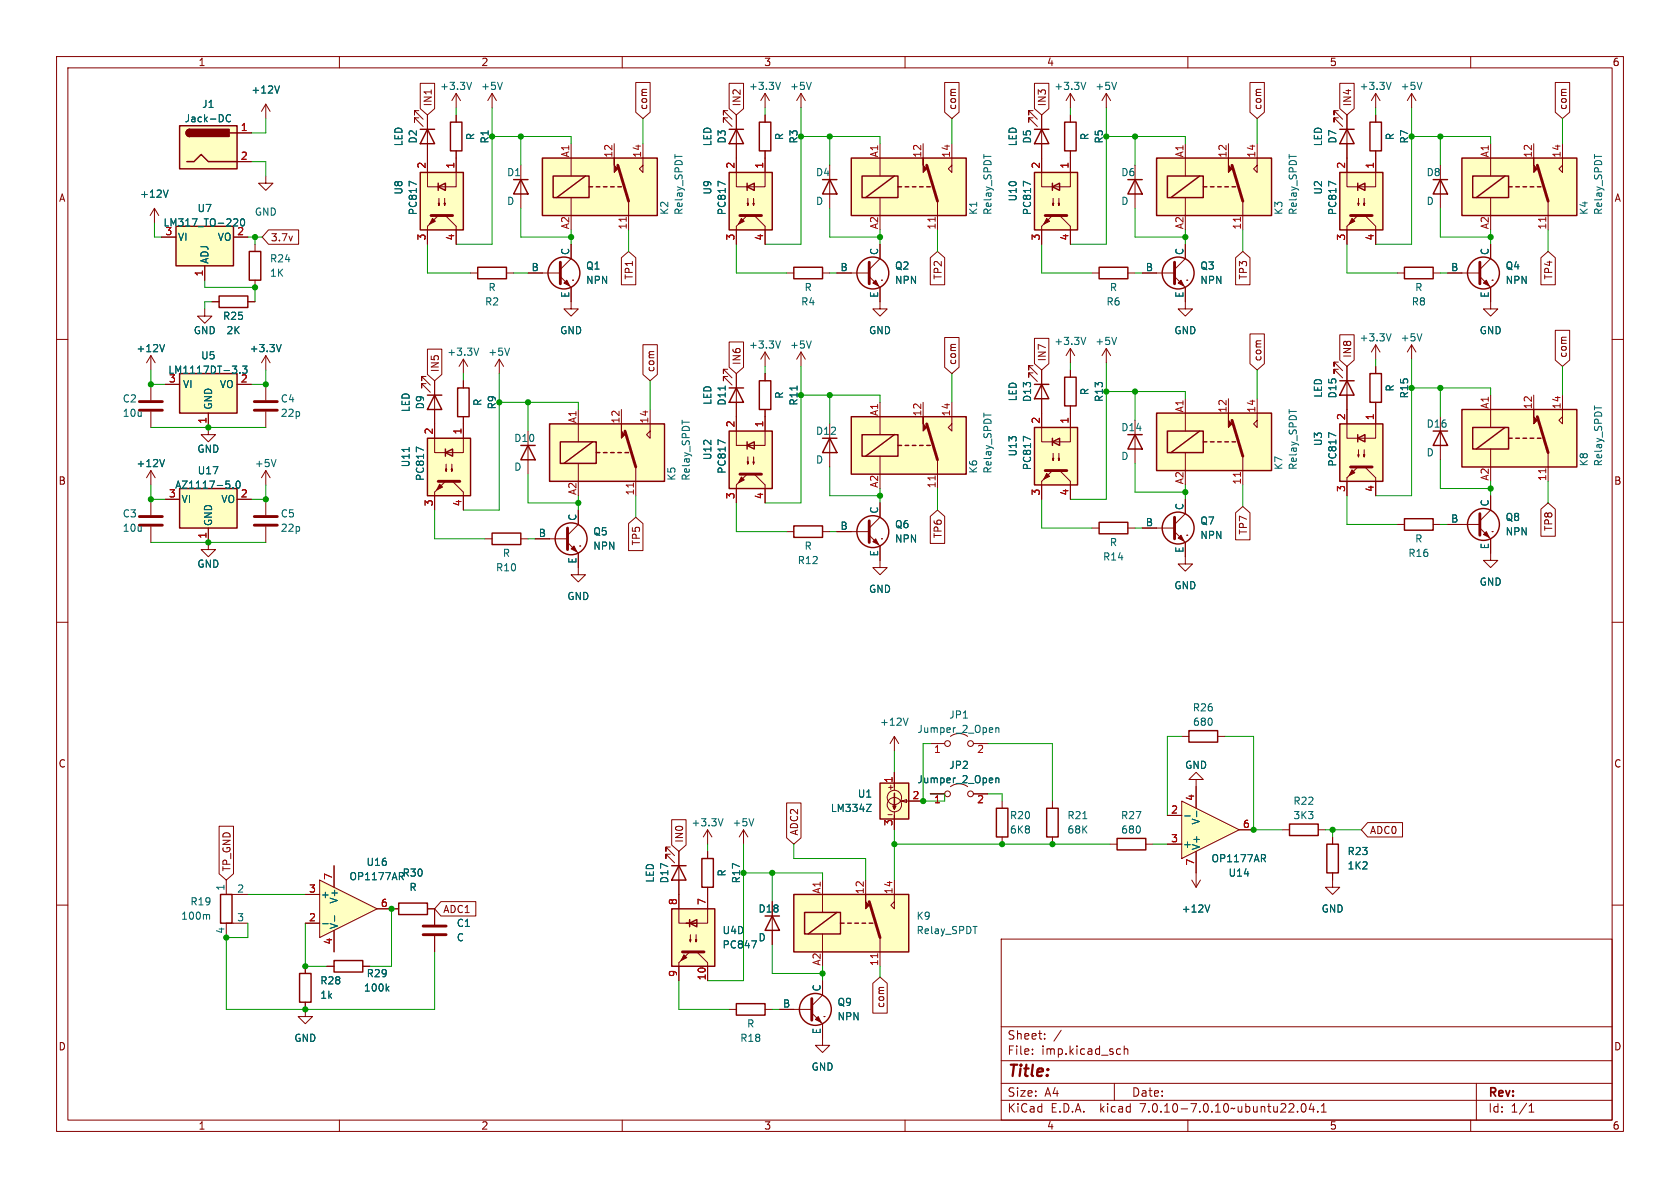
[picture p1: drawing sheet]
<svg xmlns="http://www.w3.org/2000/svg" width="297mm" height="210mm" viewBox="0 0 297 210" stroke-linecap="round" stroke-linejoin="round" font-family="sans-serif">
<defs><g id="words">
<text font-size="2.8" fill="#840000" x="178" y="190.9">Title:</text>
<g font-size="2.1" fill="#840000">
<text x="178" y="184">Sheet:</text>
<text x="178" y="186.7">File:</text>
<text x="184.1" y="186.7">imp.kicad_sch</text>
<text x="178" y="196.9">KiCad</text>
<text x="178" y="194.1">Size:</text>
<text x="184.7" y="194.1">A4</text>
<text x="185.7" y="196.9">E.D.A.</text>
<text x="194.6" y="196.9">kicad</text>
<text x="200" y="194.1">Date:</text>
<text x="201.8" y="196.9">7.0.10-7.0.10~ubuntu22.04.1</text>
<text x="263" y="194.3">Rev:</text>
<text x="263" y="196.9">Id:</text>
<text x="267.1" y="196.9">1/1</text>
</g>
<g font-size="1.8" fill="#840000">
<text x="35" y="11.9">1</text>
<text x="85" y="11.9">2</text>
<text x="135" y="11.9">3</text>
<text x="185" y="11.9">4</text>
<text x="235" y="11.9">5</text>
<text x="285" y="11.9">6</text>
<text x="76.5" y="18.9" transform="rotate(-90 76.5 18.9)">IN1</text>
<text x="114.6" y="19.5" transform="rotate(-90 114.6 19.5)">com</text>
<text x="131.1" y="18.9" transform="rotate(-90 131.1 18.9)">IN2</text>
<text x="169.2" y="19.5" transform="rotate(-90 169.2 19.5)">com</text>
<text x="185.1" y="18.9" transform="rotate(-90 185.1 18.9)">IN3</text>
<text x="223.2" y="19.5" transform="rotate(-90 223.2 19.5)">com</text>
<text x="239.1" y="18.9" transform="rotate(-90 239.1 18.9)">IN4</text>
<text x="277.2" y="19.5" transform="rotate(-90 277.2 19.5)">com</text>
<text x="10.3" y="35.9">A</text>
<text x="285.3" y="35.9">A</text>
<text x="47.8" y="42.9">3.7v</text>
<text x="112.1" y="49.5" transform="rotate(-90 112.1 49.5)">TP1</text>
<text x="166.7" y="49.5" transform="rotate(-90 166.7 49.5)">TP2</text>
<text x="220.7" y="49.5" transform="rotate(-90 220.7 49.5)">TP3</text>
<text x="274.6" y="49.5" transform="rotate(-90 274.6 49.5)">TP4</text>
<text x="77.8" y="65.9" transform="rotate(-90 77.8 65.9)">IN5</text>
<text x="115.9" y="65.9" transform="rotate(-90 115.9 65.9)">com</text>
<text x="131.1" y="64.6" transform="rotate(-90 131.1 64.6)">IN6</text>
<text x="169.2" y="64.6" transform="rotate(-90 169.2 64.6)">com</text>
<text x="185.1" y="64" transform="rotate(-90 185.1 64)">IN7</text>
<text x="223.2" y="64" transform="rotate(-90 223.2 64)">com</text>
<text x="239.1" y="63.3" transform="rotate(-90 239.1 63.3)">IN8</text>
<text x="277.2" y="63.3" transform="rotate(-90 277.2 63.3)">com</text>
<text x="10.3" y="85.9">B</text>
<text x="285.3" y="85.9">B</text>
<text x="166.7" y="95.2" transform="rotate(-90 166.7 95.2)">TP6</text>
<text x="220.7" y="94.6" transform="rotate(-90 220.7 94.6)">TP7</text>
<text x="274.6" y="94" transform="rotate(-90 274.6 94)">TP8</text>
<text x="113.3" y="96.5" transform="rotate(-90 113.3 96.5)">TP5</text>
<text x="10.3" y="135.9">C</text>
<text x="285.3" y="135.9">C</text>
<text x="121" y="149.1" transform="rotate(-90 121 149.1)">IN0</text>
<text x="141.3" y="147.8" transform="rotate(-90 141.3 147.8)">ADC2</text>
<text x="242.1" y="147.6">ADC0</text>
<text x="41" y="154.1" transform="rotate(-90 41 154.1)">TP_GND</text>
<text x="78.3" y="161.6">ADC1</text>
<text x="156.5" y="178.3" transform="rotate(-90 156.5 178.3)">com</text>
<text x="10.3" y="185.9">D</text>
<text x="285.3" y="185.9">D</text>
<text x="35" y="199.9">1</text>
<text x="85" y="199.9">2</text>
<text x="135" y="199.9">3</text>
<text x="185" y="199.9">4</text>
<text x="235" y="199.9">5</text>
<text x="285" y="199.9">6</text>
</g>
<g font-size="1.8" fill="#006464">
<text x="44.3" y="16.7">+12V</text>
<text x="77.7" y="16.1">+3.3V</text>
<text x="85" y="16.1">+5V</text>
<text x="132.3" y="16.1">+3.3V</text>
<text x="139.6" y="16.1">+5V</text>
<text x="186.3" y="16.1">+3.3V</text>
<text x="193.5" y="16.1">+5V</text>
<text x="240.3" y="16.1">+3.3V</text>
<text x="247.5" y="16.1">+5V</text>
<text x="32.6" y="21.8">Jack-DC</text>
<text x="35.6" y="19.3">J1</text>
<text x="71.3" y="26" transform="rotate(-90 71.3 26)">LED</text>
<text x="73.9" y="25.5" transform="rotate(-90 73.9 25.5)">D2</text>
<text x="84" y="24.9" transform="rotate(-90 84 24.9)">R</text>
<text x="86.6" y="25.5" transform="rotate(-90 86.6 25.5)">R1</text>
<text x="126" y="26" transform="rotate(-90 126 26)">LED</text>
<text x="128.5" y="25.5" transform="rotate(-90 128.5 25.5)">D3</text>
<text x="138.7" y="24.9" transform="rotate(-90 138.7 24.9)">R</text>
<text x="141.2" y="25.5" transform="rotate(-90 141.2 25.5)">R3</text>
<text x="179.9" y="26" transform="rotate(-90 179.9 26)">LED</text>
<text x="182.5" y="25.5" transform="rotate(-90 182.5 25.5)">D5</text>
<text x="192.6" y="24.9" transform="rotate(-90 192.6 24.9)">R</text>
<text x="195.2" y="25.5" transform="rotate(-90 195.2 25.5)">R5</text>
<text x="233.9" y="26" transform="rotate(-90 233.9 26)">LED</text>
<text x="236.4" y="25.5" transform="rotate(-90 236.4 25.5)">D7</text>
<text x="246.6" y="24.9" transform="rotate(-90 246.6 24.9)">R</text>
<text x="249.1" y="25.5" transform="rotate(-90 249.1 25.5)">R7</text>
<text x="24.7" y="35.2">+12V</text>
<text x="71.3" y="34.5" transform="rotate(-90 71.3 34.5)">U8</text>
<text x="89.5" y="31.3">D1</text>
<text x="126" y="34.5" transform="rotate(-90 126 34.5)">U9</text>
<text x="144.2" y="31.3">D4</text>
<text x="179.9" y="35.7" transform="rotate(-90 179.9 35.7)">U10</text>
<text x="198.1" y="31.3">D6</text>
<text x="233.9" y="34.5" transform="rotate(-90 233.9 34.5)">U2</text>
<text x="252.1" y="31.3">D8</text>
<text x="28.8" y="40.2">LM317_TO-220</text>
<text x="34.8" y="37.7">U7</text>
<text x="45" y="38.3">GND</text>
<text x="73.9" y="38.1" transform="rotate(-90 73.9 38.1)">PC817</text>
<text x="89.5" y="36.4">D</text>
<text x="118.3" y="38.1" transform="rotate(-90 118.3 38.1)">K2</text>
<text x="120.9" y="38.1" transform="rotate(-90 120.9 38.1)">Relay_SPDT</text>
<text x="128.5" y="38.1" transform="rotate(-90 128.5 38.1)">PC817</text>
<text x="144.2" y="36.4">D</text>
<text x="172.9" y="38.1" transform="rotate(-90 172.9 38.1)">K1</text>
<text x="175.5" y="38.1" transform="rotate(-90 175.5 38.1)">Relay_SPDT</text>
<text x="182.5" y="38.1" transform="rotate(-90 182.5 38.1)">PC817</text>
<text x="198.1" y="36.4">D</text>
<text x="226.9" y="38.1" transform="rotate(-90 226.9 38.1)">K3</text>
<text x="229.5" y="38.1" transform="rotate(-90 229.5 38.1)">Relay_SPDT</text>
<text x="236.4" y="38.1" transform="rotate(-90 236.4 38.1)">PC817</text>
<text x="252.1" y="36.4">D</text>
<text x="280.9" y="38.1" transform="rotate(-90 280.9 38.1)">K4</text>
<text x="283.4" y="38.1" transform="rotate(-90 283.4 38.1)">Relay_SPDT</text>
<text x="31.4" y="42.8">VI</text>
<text x="37.1" y="46.7" transform="rotate(-90 37.1 46.7)">ADJ</text>
<text x="38.4" y="42.8">VO</text>
<text x="47.6" y="46.6">R24</text>
<text x="100.7" y="45.2" transform="rotate(-90 100.7 45.2)">C</text>
<text x="103.5" y="47.9">Q1</text>
<text x="155.3" y="45.2" transform="rotate(-90 155.3 45.2)">C</text>
<text x="158.1" y="47.9">Q2</text>
<text x="209.3" y="45.2" transform="rotate(-90 209.3 45.2)">C</text>
<text x="212.1" y="47.9">Q3</text>
<text x="263.3" y="45.2" transform="rotate(-90 263.3 45.2)">C</text>
<text x="266.1" y="47.9">Q4</text>
<text x="47.6" y="49.1">1K</text>
<text x="86.3" y="51.7">R</text>
<text x="93.9" y="48">B</text>
<text x="100.7" y="52.7" transform="rotate(-90 100.7 52.7)">E</text>
<text x="103.5" y="50.4">NPN</text>
<text x="142.1" y="51.7">R</text>
<text x="148.5" y="48">B</text>
<text x="155.3" y="52.7" transform="rotate(-90 155.3 52.7)">E</text>
<text x="158.1" y="50.4">NPN</text>
<text x="196.1" y="51.7">R</text>
<text x="202.5" y="48">B</text>
<text x="209.3" y="52.7" transform="rotate(-90 209.3 52.7)">E</text>
<text x="212.1" y="50.4">NPN</text>
<text x="250.1" y="51.7">R</text>
<text x="256.4" y="48">B</text>
<text x="263.3" y="52.7" transform="rotate(-90 263.3 52.7)">E</text>
<text x="266.1" y="50.4">NPN</text>
<text x="34.2" y="59.3">GND</text>
<text x="39.3" y="56.7">R25</text>
<text x="39.9" y="59.3">2K</text>
<text x="85.7" y="54.2">R2</text>
<text x="98.9" y="59.3">GND</text>
<text x="141.5" y="54.2">R4</text>
<text x="153.5" y="59.3">GND</text>
<text x="195.5" y="54.2">R6</text>
<text x="207.5" y="59.3">GND</text>
<text x="249.5" y="54.2">R8</text>
<text x="261.5" y="59.3">GND</text>
<text x="24" y="62.5">+12V</text>
<text x="35.5" y="63.7">U5</text>
<text x="44" y="62.5">+3.3V</text>
<text x="79" y="63.1">+3.3V</text>
<text x="86.2" y="63.1">+5V</text>
<text x="132.3" y="61.8">+3.3V</text>
<text x="139.6" y="61.8">+5V</text>
<text x="186.3" y="61.2">+3.3V</text>
<text x="193.5" y="61.2">+5V</text>
<text x="240.3" y="60.6">+3.3V</text>
<text x="247.5" y="60.6">+5V</text>
<text x="21.6" y="71.3">C2</text>
<text x="29.7" y="66.3">LM1117DT-3.3</text>
<text x="32.3" y="68.8">VI</text>
<text x="38.8" y="68.8">VO</text>
<text x="49.5" y="71.3">C4</text>
<text x="85.3" y="71.9" transform="rotate(-90 85.3 71.9)">R</text>
<text x="126" y="71.7" transform="rotate(-90 126 71.7)">LED</text>
<text x="128.5" y="71.8" transform="rotate(-90 128.5 71.8)">D11</text>
<text x="138.7" y="70.6" transform="rotate(-90 138.7 70.6)">R</text>
<text x="141.2" y="71.8" transform="rotate(-90 141.2 71.8)">R11</text>
<text x="179.9" y="71" transform="rotate(-90 179.9 71)">LED</text>
<text x="182.5" y="71.2" transform="rotate(-90 182.5 71.2)">D13</text>
<text x="192.6" y="70" transform="rotate(-90 192.6 70)">R</text>
<text x="195.2" y="71.2" transform="rotate(-90 195.2 71.2)">R13</text>
<text x="233.9" y="70.4" transform="rotate(-90 233.9 70.4)">LED</text>
<text x="236.4" y="70.5" transform="rotate(-90 236.4 70.5)">D15</text>
<text x="246.6" y="69.3" transform="rotate(-90 246.6 69.3)">R</text>
<text x="249.1" y="70.5" transform="rotate(-90 249.1 70.5)">R15</text>
<text x="21.6" y="73.9">10u</text>
<text x="37.7" y="72.5" transform="rotate(-90 37.7 72.5)">GND</text>
<text x="49.5" y="73.9">22p</text>
<text x="72.6" y="72.9" transform="rotate(-90 72.6 72.9)">LED</text>
<text x="75.2" y="72.5" transform="rotate(-90 75.2 72.5)">D9</text>
<text x="87.9" y="72.5" transform="rotate(-90 87.9 72.5)">R9</text>
<text x="144.2" y="77.1">D12</text>
<text x="198.1" y="76.4">D14</text>
<text x="252.1" y="75.8">D16</text>
<text x="24" y="82.8">+12V</text>
<text x="34.8" y="80.2">GND</text>
<text x="45" y="82.8">+5V</text>
<text x="72.6" y="82.7" transform="rotate(-90 72.6 82.7)">U11</text>
<text x="90.8" y="78.3">D10</text>
<text x="90.8" y="83.4">D</text>
<text x="126" y="81.4" transform="rotate(-90 126 81.4)">U12</text>
<text x="128.5" y="83.9" transform="rotate(-90 128.5 83.9)">PC817</text>
<text x="144.2" y="82.1">D</text>
<text x="172.9" y="83.8" transform="rotate(-90 172.9 83.8)">K6</text>
<text x="175.5" y="83.8" transform="rotate(-90 175.5 83.8)">Relay_SPDT</text>
<text x="179.9" y="80.8" transform="rotate(-90 179.9 80.8)">U13</text>
<text x="182.5" y="83.2" transform="rotate(-90 182.5 83.2)">PC817</text>
<text x="198.1" y="81.5">D</text>
<text x="226.9" y="83.2" transform="rotate(-90 226.9 83.2)">K7</text>
<text x="229.5" y="83.2" transform="rotate(-90 229.5 83.2)">Relay_SPDT</text>
<text x="233.9" y="79" transform="rotate(-90 233.9 79)">U3</text>
<text x="236.4" y="82.6" transform="rotate(-90 236.4 82.6)">PC817</text>
<text x="252.1" y="80.9">D</text>
<text x="280.9" y="82.5" transform="rotate(-90 280.9 82.5)">K8</text>
<text x="283.4" y="82.5" transform="rotate(-90 283.4 82.5)">Relay_SPDT</text>
<text x="30.9" y="86.6">AZ1117-5.0</text>
<text x="32" y="89.1">VI</text>
<text x="34.9" y="84">U17</text>
<text x="39" y="89.1">VO</text>
<text x="75.2" y="85.1" transform="rotate(-90 75.2 85.1)">PC817</text>
<text x="119.6" y="85.1" transform="rotate(-90 119.6 85.1)">K5</text>
<text x="122.1" y="85.1" transform="rotate(-90 122.1 85.1)">Relay_SPDT</text>
<text x="263.3" y="89.6" transform="rotate(-90 263.3 89.6)">C</text>
<text x="21.6" y="91.7">C3</text>
<text x="21.6" y="94.2">10u</text>
<text x="37.7" y="93.1" transform="rotate(-90 37.7 93.1)">GND</text>
<text x="49.5" y="91.7">C5</text>
<text x="49.5" y="94.2">22p</text>
<text x="95.1" y="95">B</text>
<text x="102" y="92.2" transform="rotate(-90 102 92.2)">C</text>
<text x="104.8" y="94.8">Q5</text>
<text x="148.5" y="93.7">B</text>
<text x="155.3" y="90.9" transform="rotate(-90 155.3 90.9)">C</text>
<text x="158.1" y="93.6">Q6</text>
<text x="202.5" y="93.1">B</text>
<text x="209.3" y="90.3" transform="rotate(-90 209.3 90.3)">C</text>
<text x="212.1" y="92.9">Q7</text>
<text x="212.1" y="95.5">NPN</text>
<text x="256.4" y="92.5">B</text>
<text x="266.1" y="92.3">Q8</text>
<text x="266.1" y="94.8">NPN</text>
<text x="34.8" y="100.6">GND</text>
<text x="87.6" y="101.2">R10</text>
<text x="88.8" y="98.7">R</text>
<text x="102" y="99.7" transform="rotate(-90 102 99.7)">E</text>
<text x="104.8" y="97.4">NPN</text>
<text x="140.9" y="99.9">R12</text>
<text x="142.1" y="97.4">R</text>
<text x="155.3" y="98.5" transform="rotate(-90 155.3 98.5)">E</text>
<text x="158.1" y="96.1">NPN</text>
<text x="194.9" y="99.3">R14</text>
<text x="196.1" y="96.7">R</text>
<text x="209.3" y="97.8" transform="rotate(-90 209.3 97.8)">E</text>
<text x="248.9" y="98.7">R16</text>
<text x="250.1" y="96.1">R</text>
<text x="263.3" y="97.2" transform="rotate(-90 263.3 97.2)">E</text>
<text x="100.2" y="106.3">GND</text>
<text x="153.5" y="105">GND</text>
<text x="207.5" y="104.4">GND</text>
<text x="261.5" y="103.7">GND</text>
<text x="210.8" y="126">R26</text>
<text x="155.5" y="128.5">+12V</text>
<text x="162.1" y="129.8">Jumper_2_Open</text>
<text x="167.7" y="127.2">JP1</text>
<text x="210.8" y="128.5">680</text>
<text x="167.7" y="136.1">JP2</text>
<text x="209.4" y="136.1">GND</text>
<text x="146.8" y="143.7">LM334Z</text>
<text x="151.6" y="141.2">U1</text>
<text x="162.1" y="138.7">Jumper_2_Open</text>
<text x="228.6" y="142.5">R22</text>
<text x="122.2" y="146.3">+3.3V</text>
<text x="129.4" y="146.3">+5V</text>
<text x="178.4" y="145">R20</text>
<text x="178.4" y="147.5">6K8</text>
<text x="188.6" y="145">R21</text>
<text x="188.6" y="147.5">68K</text>
<text x="198.1" y="145">R27</text>
<text x="198.1" y="147.5">680</text>
<text x="212.3" y="145.9" transform="rotate(-90 212.3 145.9)">V-</text>
<text x="228.6" y="145">3K3</text>
<text x="61.7" y="155.8">OP1177AR</text>
<text x="64.7" y="153.3">U16</text>
<text x="71.1" y="155.2">R30</text>
<text x="128.5" y="155" transform="rotate(-90 128.5 155)">R</text>
<text x="209" y="150.1">+</text>
<text x="212.3" y="150.4" transform="rotate(-90 212.3 150.4)">V+</text>
<text x="214.1" y="152.6">OP1177AR</text>
<text x="217.1" y="155.2">U14</text>
<text x="238.1" y="151.4">R23</text>
<text x="238.1" y="153.9">1K2</text>
<text x="33.6" y="160.2">R19</text>
<text x="39.8" y="157.6" transform="rotate(-90 39.8 157.6)">1</text>
<text x="41.8" y="157.9">2</text>
<text x="56.6" y="159">+</text>
<text x="59.9" y="159.8" transform="rotate(-90 59.9 159.8)">V+</text>
<text x="72.3" y="157.7">R</text>
<text x="115.8" y="156.1" transform="rotate(-90 115.8 156.1)">LED</text>
<text x="118.3" y="156.3" transform="rotate(-90 118.3 156.3)">D17</text>
<text x="131" y="156.3" transform="rotate(-90 131 156.3)">R17</text>
<text x="134" y="161.5">D18</text>
<text x="208.8" y="161.5">+12V</text>
<text x="233.5" y="161.5">GND</text>
<text x="31.9" y="162.8">100m</text>
<text x="39.8" y="165.2" transform="rotate(-90 39.8 165.2)">4</text>
<text x="41.8" y="162.9">3</text>
<text x="59.9" y="164.3" transform="rotate(-90 59.9 164.3)">V-</text>
<text x="80.7" y="164.1">C1</text>
<text x="80.7" y="166.6">C</text>
<text x="127.6" y="167.9">PC847</text>
<text x="127.6" y="165.3">U4D</text>
<text x="134" y="166.6">D</text>
<text x="161.9" y="162.8">K9</text>
<text x="161.9" y="165.3">Relay_SPDT</text>
<text x="64.7" y="172.9">R29</text>
<text x="56.5" y="174.2">R28</text>
<text x="56.5" y="176.8">1k</text>
<text x="64.2" y="175.5">100k</text>
<text x="138.3" y="178.2">B</text>
<text x="145.2" y="175.4" transform="rotate(-90 145.2 175.4)">C</text>
<text x="148" y="178">Q9</text>
<text x="51.9" y="184.4">GND</text>
<text x="130.8" y="184.4">R18</text>
<text x="132" y="181.8">R</text>
<text x="145.2" y="182.9" transform="rotate(-90 145.2 182.9)">E</text>
<text x="148" y="180.6">NPN</text>
<text x="143.4" y="189.5">GND</text>
</g>
<g font-size="1.8" fill="#a90000">
<text x="42.5" y="23.2">1</text>
<text x="42.5" y="28.3">2</text>
<text x="75.3" y="29.9" transform="rotate(-90 75.3 29.9)">2</text>
<text x="80.4" y="29.9" transform="rotate(-90 80.4 29.9)">1</text>
<text x="100.7" y="27.9" transform="rotate(-90 100.7 27.9)">A1</text>
<text x="108.3" y="28" transform="rotate(-90 108.3 28)">12</text>
<text x="113.4" y="28" transform="rotate(-90 113.4 28)">14</text>
<text x="129.9" y="29.9" transform="rotate(-90 129.9 29.9)">2</text>
<text x="135" y="29.9" transform="rotate(-90 135 29.9)">1</text>
<text x="155.3" y="27.9" transform="rotate(-90 155.3 27.9)">A1</text>
<text x="162.9" y="28" transform="rotate(-90 162.9 28)">12</text>
<text x="168" y="28" transform="rotate(-90 168 28)">14</text>
<text x="183.9" y="29.9" transform="rotate(-90 183.9 29.9)">2</text>
<text x="189" y="29.9" transform="rotate(-90 189 29.9)">1</text>
<text x="209.3" y="27.9" transform="rotate(-90 209.3 27.9)">A1</text>
<text x="216.9" y="28" transform="rotate(-90 216.9 28)">12</text>
<text x="222" y="28" transform="rotate(-90 222 28)">14</text>
<text x="237.9" y="29.9" transform="rotate(-90 237.9 29.9)">2</text>
<text x="243" y="29.9" transform="rotate(-90 243 29.9)">1</text>
<text x="263.3" y="27.9" transform="rotate(-90 263.3 27.9)">A1</text>
<text x="270.9" y="28" transform="rotate(-90 270.9 28)">12</text>
<text x="276" y="28" transform="rotate(-90 276 28)">14</text>
<text x="29.1" y="41.7">3</text>
<text x="41.8" y="41.7">2</text>
<text x="100.7" y="40.6" transform="rotate(-90 100.7 40.6)">A2</text>
<text x="110.9" y="40.7" transform="rotate(-90 110.9 40.7)">11</text>
<text x="155.3" y="40.6" transform="rotate(-90 155.3 40.6)">A2</text>
<text x="165.5" y="40.7" transform="rotate(-90 165.5 40.7)">11</text>
<text x="209.3" y="40.6" transform="rotate(-90 209.3 40.6)">A2</text>
<text x="219.5" y="40.7" transform="rotate(-90 219.5 40.7)">11</text>
<text x="263.3" y="40.6" transform="rotate(-90 263.3 40.6)">A2</text>
<text x="273.4" y="40.7" transform="rotate(-90 273.4 40.7)">11</text>
<text x="75.3" y="42.6" transform="rotate(-90 75.3 42.6)">3</text>
<text x="80.4" y="42.6" transform="rotate(-90 80.4 42.6)">4</text>
<text x="129.9" y="42.6" transform="rotate(-90 129.9 42.6)">3</text>
<text x="135" y="42.6" transform="rotate(-90 135 42.6)">4</text>
<text x="183.9" y="42.6" transform="rotate(-90 183.9 42.6)">3</text>
<text x="189" y="42.6" transform="rotate(-90 189 42.6)">4</text>
<text x="237.9" y="42.6" transform="rotate(-90 237.9 42.6)">3</text>
<text x="243" y="42.6" transform="rotate(-90 243 42.6)">4</text>
<text x="35.9" y="49" transform="rotate(-90 35.9 49)">1</text>
<text x="29.8" y="67.7">3</text>
<text x="42.5" y="67.7">2</text>
<text x="36.6" y="75" transform="rotate(-90 36.6 75)">1</text>
<text x="76.6" y="76.9" transform="rotate(-90 76.6 76.9)">2</text>
<text x="81.7" y="76.9" transform="rotate(-90 81.7 76.9)">1</text>
<text x="102" y="74.9" transform="rotate(-90 102 74.9)">A1</text>
<text x="109.6" y="75" transform="rotate(-90 109.6 75)">12</text>
<text x="114.7" y="75" transform="rotate(-90 114.7 75)">14</text>
<text x="129.9" y="75.6" transform="rotate(-90 129.9 75.6)">2</text>
<text x="135" y="75.6" transform="rotate(-90 135 75.6)">1</text>
<text x="155.3" y="73.6" transform="rotate(-90 155.3 73.6)">A1</text>
<text x="162.9" y="73.7" transform="rotate(-90 162.9 73.7)">12</text>
<text x="168" y="73.7" transform="rotate(-90 168 73.7)">14</text>
<text x="183.9" y="75" transform="rotate(-90 183.9 75)">2</text>
<text x="189" y="75" transform="rotate(-90 189 75)">1</text>
<text x="209.3" y="73" transform="rotate(-90 209.3 73)">A1</text>
<text x="216.9" y="73.1" transform="rotate(-90 216.9 73.1)">12</text>
<text x="222" y="73.1" transform="rotate(-90 222 73.1)">14</text>
<text x="237.9" y="74.4" transform="rotate(-90 237.9 74.4)">2</text>
<text x="243" y="74.4" transform="rotate(-90 243 74.4)">1</text>
<text x="263.3" y="72.4" transform="rotate(-90 263.3 72.4)">A1</text>
<text x="270.9" y="72.4" transform="rotate(-90 270.9 72.4)">12</text>
<text x="276" y="72.4" transform="rotate(-90 276 72.4)">14</text>
<text x="29.8" y="88">3</text>
<text x="42.5" y="88">2</text>
<text x="76.6" y="89.6" transform="rotate(-90 76.6 89.6)">3</text>
<text x="81.7" y="89.6" transform="rotate(-90 81.7 89.6)">4</text>
<text x="102" y="87.6" transform="rotate(-90 102 87.6)">A2</text>
<text x="112.1" y="87.7" transform="rotate(-90 112.1 87.7)">11</text>
<text x="129.9" y="88.3" transform="rotate(-90 129.9 88.3)">3</text>
<text x="135" y="88.3" transform="rotate(-90 135 88.3)">4</text>
<text x="155.3" y="86.3" transform="rotate(-90 155.3 86.3)">A2</text>
<text x="165.5" y="86.4" transform="rotate(-90 165.5 86.4)">11</text>
<text x="183.9" y="87.7" transform="rotate(-90 183.9 87.7)">3</text>
<text x="189" y="87.7" transform="rotate(-90 189 87.7)">4</text>
<text x="209.3" y="85.7" transform="rotate(-90 209.3 85.7)">A2</text>
<text x="219.5" y="85.8" transform="rotate(-90 219.5 85.8)">11</text>
<text x="237.9" y="87.1" transform="rotate(-90 237.9 87.1)">3</text>
<text x="243" y="87.1" transform="rotate(-90 243 87.1)">4</text>
<text x="263.3" y="85.1" transform="rotate(-90 263.3 85.1)">A2</text>
<text x="273.4" y="85.1" transform="rotate(-90 273.4 85.1)">11</text>
<text x="36.6" y="95.3" transform="rotate(-90 36.6 95.3)">1</text>
<text x="165" y="133.4">1</text>
<text x="172.6" y="133.4">2</text>
<text x="157.9" y="138.5" transform="rotate(-90 157.9 138.5)">1</text>
<text x="161.2" y="141.4">2</text>
<text x="165" y="142.3">1</text>
<text x="172.6" y="142.3">2</text>
<text x="206.9" y="143.9">2</text>
<text x="211.2" y="141.7" transform="rotate(-90 211.2 141.7)">4</text>
<text x="157.9" y="146.1" transform="rotate(-90 157.9 146.1)">3</text>
<text x="206.9" y="149">3</text>
<text x="219.6" y="146.4">6</text>
<text x="58.8" y="155.6" transform="rotate(-90 58.8 155.6)">7</text>
<text x="211.2" y="153.1" transform="rotate(-90 211.2 153.1)">7</text>
<text x="54.5" y="157.9">3</text>
<text x="67.2" y="160.4">6</text>
<text x="119.8" y="160.1" transform="rotate(-90 119.8 160.1)">8</text>
<text x="124.8" y="160.1" transform="rotate(-90 124.8 160.1)">7</text>
<text x="145.2" y="158.1" transform="rotate(-90 145.2 158.1)">A1</text>
<text x="152.8" y="158.2" transform="rotate(-90 152.8 158.2)">12</text>
<text x="157.9" y="158.2" transform="rotate(-90 157.9 158.2)">14</text>
<text x="54.5" y="162.9">2</text>
<text x="58.8" y="167.1" transform="rotate(-90 58.8 167.1)">4</text>
<text x="119.8" y="172.8" transform="rotate(-90 119.8 172.8)">9</text>
<text x="124.8" y="173.4" transform="rotate(-90 124.8 173.4)">10</text>
<text x="145.2" y="170.8" transform="rotate(-90 145.2 170.8)">A2</text>
<text x="155.3" y="170.9" transform="rotate(-90 155.3 170.9)">11</text>
</g>
</g></defs>
<g fill="none" stroke="#840000" stroke-width=".18">
<path d="M10 10h277v190h-277zM12 12h273v186h-273zM47 18.4l-.8 1.3M47 18.4v2.6M47 18.4l.8 1.3M60 10v2M74 19.6h-.7v.7v-.7l1.5 1.5M80.6 16.5v2.6M80.6 16.5l-.7 1.3M80.6 16.5l.8 1.3M87 16.5l-.8 1.3M87 16.5v2.6"/>
<path d="M87 16.5l.8 1.3M110 10v2M128.7 19.6h-.8v.7v-.7l1.5 1.5M135.3 16.5v2.6M135.3 16.5l-.8 1.3M135.3 16.5l.7 1.3M141.6 16.5l-.8 1.3M141.6 16.5v2.6M141.6 16.5l.8 1.3M160 10v2M189.2 16.5l-.7 1.3M189.2 16.5v2.6"/>
<path d="M189.2 16.5l.8 1.3M195.6 16.5l-.8 1.3M195.6 16.5v2.6M195.6 16.5l.7 1.3M210 10v2M236.6 19.6h-.8v.7v-.7l1.6 1.5M243.2 16.5v2.6M243.2 16.5l-.8 1.3M243.2 16.5l.8 1.3M249.6 16.5l-.8 1.3M249.6 16.5v2.6M249.6 16.5l.7 1.3"/>
<path d="M260 10v2M47 31.1v1.3h1.3l-1.3 1.3-1.3-1.3h1.3M74 20.8h-.7v.8v-.8l1.5 1.6M75.6 20.3v12.7h5v-6.3M77.6 35.1v1.2l-.1-.4h.2l-.1 .4M78.6 35.1v1.2l-.1-.4h.2l-.1 .4M78.7 38.1l1.9 1.9v3.2M80.6 20.3v1.3M92.1 29.2v7.6M101 25.4v5.7M101 34.9v3.2M108.6 25.4v2.5"/>
<path d="M111.1 35.6v5M113.7 25.4v5.1l-.7-.7 .7-.6M128.7 20.8h-.8v.8v-.8l1.5 1.6M130.2 20.3v12.7h5.1v-6.3M132.2 35.1v1.2l-.1-.4h.2l-.1 .4M133.2 35.1v1.2l-.1-.4h.2l-.1 .4M133.3 38.1l2 1.9v3.2M135.3 20.3v1.3M146.7 29.2v7.6M155.6 25.4v5.7M155.6 34.9v3.2M163.2 25.4v2.5"/>
<path d="M165.7 35.6v5M168.3 25.4v5.1l-.7-.7 .7-.6M236.6 20.8h-.8v.8v-.8l1.6 1.6M238.1 20.3v12.7h5.1v-6.3M240.2 35.1v1.2l-.2-.4h.3l-.1 .4M241.2 35.1v1.2l-.2-.4h.3l-.1 .4M241.3 38.1l1.9 1.9v3.2M243.2 20.3v1.3M254.6 29.2v7.6M263.5 25.4v5.7M263.5 34.9v3.2M271.1 25.4v2.5"/>
<path d="M273.7 35.6v5M276.2 25.4v5.1l-.6-.7 .6-.6M10 60h2M36.2 54.6v1.3h1.3l-1.3 1.3-1.3-1.3h1.3M37.5 53.3h1.2M43.8 53.3h1.3M45.1 43.2v1.3M45.1 49.5v1.3M75.6 40v3.2M83.2 48.3h1.3M89.5 48.3h1.3M93.3 48.3h5.8"/>
<path d="M99.1 48.9l1.9 1.9v3.8h1.2l-1.2 1.3-1.3-1.3h1.3M101 43.2v2.5l-1.9 1.9M101.2 49.5h.1M130.2 40v3.2M139.1 48.3h1.2M145.4 48.3h1.3M148 48.3h5.7M153.7 48.9l1.9 1.9v3.8h1.2l-1.2 1.3-1.3-1.3h1.3M155.6 43.2v2.5l-1.9 1.9M155.8 49.5h.1M238.1 40v3.2M247 48.3h1.3"/>
<path d="M253.4 48.3h1.2M255.9 48.3h5.7M261.6 48.9l1.9 1.9v2.5M263.5 43.2v2.5l-1.9 1.9M263.8 49.5h.1M285 60h2M26.7 62.9v2.5M26.7 67.9v2.8M26.7 72.8v2.8M26.7 62.9l-.8 1.2M26.7 62.9l.7 1.2M29.2 67.9h2.5"/>
<path d="M36.8 73v3.8h1.3l-1.3 1.3-1.2-1.3h1.2M41.9 67.9h2.5M47 62.9v2.5M47 67.9v2.8M47 72.8v2.8M47 62.9l-.8 1.2M47 62.9l.8 1.2M128.7 65.3h-.8v.7v-.7l1.5 1.5M128.7 66.5h-.8v.8v-.8l1.5 1.6M130.2 66v12.7h5.1v-6.3M135.3 62.2v2.6M135.3 66v1.3"/>
<path d="M135.3 62.2l-.8 1.3M135.3 62.2l.7 1.3M141.6 62.2v2.6M141.6 62.2l-.8 1.3M141.6 62.2l.8 1.3M146.7 74.9v7.7M155.6 71.1v5.7M163.2 71.1v2.6M168.3 71.1v5.1l-.7-.6 .7-.7M26.7 83.2l-.8 1.3M26.7 83.2v2.5M26.7 88.3v2.8"/>
<path d="M26.7 93.1v2.8M26.7 83.2l.7 1.3M29.2 88.3h2.5M36.8 93.3v2.6M41.9 88.3h2.5M47 83.2v2.5M47 88.3v2.8M47 93.1v2.8M47 83.2l-.8 1.3M47 83.2l.8 1.3M130.2 85.7v3.2M132.2 80.8v1.2l-.1-.3h.2l-.1 .3"/>
<path d="M133.2 80.8v1.2l-.1-.3h.2l-.1 .3M133.3 83.8l2 1.9v3.2M139.1 94h1.2M145.4 94h1.3M148 94h5.7M153.7 94.6l1.9 1.9v3.8h1.2l-1.2 1.3-1.3-1.3h1.3M155.6 88.9v2.5l-1.9 1.9M155.6 80.6v3.2M155.8 95.3h.1M165.7 81.3v5.1M193 93.3h1.3M199.4 93.3h1.3"/>
<path d="M10 110h2M285 110h2M157.1 139.2h.8M157.5 138.8v.8M158.1 130.2v2.5M158.1 136.5v3.2M158.1 130.2l-.7 1.2M158.1 130.2l.8 1.2M164.5 131.4h2.5M168 139.1a2.54 2.54 0 0 1 3.1 0M168 130.2a2.54 2.54 0 0 1 3.1 0M172.1 131.4h2.5"/>
<path d="M10 160h2M40 155.6v2.5h3.8M118.5 149.7h-.8v.8v-.8l1.6 1.6M118.5 151h-.8v.8v-.8l1.6 1.5M120 150.5v12.7h1.9M125.1 156.8v6.4h-3.8h1.9M125.1 146.7v2.5M125.1 150.5v1.3M125.1 146.7l-.8 1.3M125.1 146.7l.8 1.3M131.4 146.7l-.7 1.3M131.4 146.7v2.5"/>
<path d="M131.4 146.7l.8 1.3M136.5 159.4v7.6M145.4 155.6v5.7M153 155.6v2.5M157 144h.7M158.1 155.6v5.1l-.6-.7 .6-.6M158.1 143.5v3.2M159.4 141.6l.9-.2v.5zM159.4 141.6h3.8M164.5 140.3h2.5M172.1 140.3h2.5M177.2 141.6v1.3"/>
<path d="M177.2 148v1.2M186.1 141.6v1.3M186.1 148v1.2M196.2 149.2h1.3M202.6 149.2h1.2M210.7 155.6l.8 1.2M211.5 154.3v2.5M212.2 155.6l-.7 1.2M285 160h2M43.8 163.2h-3.8v2.5M54 177.2v2.5h1.2l-1.2 1.3-1.3-1.3h1.3M54 170.8v1.3"/>
<path d="M57.8 170.8h1.3M64.1 170.8h1.3M120 170.2v3.2M122 165.2v1.3l-.1-.4h.3l-.2 .4M123.1 165.2v1.3l-.2-.4h.3l-.1 .4M123.2 168.3l1.9 1.9v3.2M128.9 178.4h1.3M135.3 178.4h1.2M137.8 178.4h5.7M143.5 179.1l1.9 1.9v3.8h1.3l-1.3 1.3-1.3-1.3h1.3M145.4 165.1v3.2M145.4 173.4v2.5l-1.9 1.9"/>
<path d="M145.7 179.7h.1M155.6 165.7v5.1M177 166h108v32h-108zM60 198v2M110 198v2M160 198v2M177 194.5h108M177 191.5h108M177 187.5h108M177 181.5h108M182.5 186.3v.1M182.5 185.5v.1"/>
<path d="M184.7 183.6v.1M184.7 182.8v.1M187.6 182.1l-1.3 2M197 191.5v3M197.7 185.4l.4 .1M198.1 186.3l-.4 .1M198.7 185.5l.3-.1 .3 .1 .1 .9M198.7 184.9v1.5M210 198v2M229.4 196.5v.1M230.2 195.2l.2-.1a.81 .81 0 0 1 .6 .6 .81 .81 0 0 1-.3 .8l-.2 .1a.81 .81 0 0 1-.3-1.4zM231.8 195l-.3 1.1h.9"/>
<path d="M232.2 195.6v1M233 196.5v.1M233.6 196.6h.9M233.6 195.5l.4-.4v1.5M260 198v2M261 191.5v6.5M270.3 196.6h.9M270.3 195.5l.4-.4v1.5"/>
<circle cx="167.5" cy="131.4" r=".51"/>
<circle cx="171.6" cy="131.4" r=".51"/>
<circle cx="158.1" cy="142.2" r="1.27"/>
<circle cx="158.1" cy="141" r="1.27"/>
<circle cx="167.5" cy="140.3" r=".51"/>
<circle cx="171.6" cy="140.3" r=".51"/>
</g>
<g fill="#ffffc2" stroke="#ffffc2" stroke-width=".18">
<path d="M155.6 138.4h5.1v6.4h-5.1z"/>
<path d="M95.9 27.9h20.3v10.2h-20.3z"/>
<path d="M150.5 27.9h20.3v10.2h-20.3z"/>
<path d="M128.9 30.5h7.6v10.1h-7.6z"/>
<path d="M236.9 30.5h7.6v10.1h-7.6z"/>
<path d="M258.4 27.9h20.4v10.2h-20.4z"/>
<path d="M74.3 30.5h7.6v10.1h-7.6z"/>
<path d="M140.3 158.1h20.4v10.2h-20.4z"/>
<path d="M31.7 66h10.2v7h-10.2z"/>
<path d="M118.7 160.7h7.7v10.1h-7.7z"/>
<path d="M31.7 86.4h10.2v6.9h-10.2z"/>
<path d="M150.5 73.7h20.3v10.1h-20.3z"/>
<path d="M128.9 76.2h7.6v10.2h-7.6z"/>
</g>
<g fill="none" stroke="#840000" stroke-width=".25">
<path d="M74.3 30.5h7.6v10.1h-7.6zM74.3 22.9h2.5M75.6 22.9l1.2 2.5h-2.5zM77.5 33l1.2-.6v1.3zM77.5 32.4v1.3M79.6 21.6h2.1v5.1h-2.1zM90.8 31.8h2.5M92.1 31.8l1.2 2.5h-2.5zM95.9 27.9h20.3v10.2h-20.3zM97.8 31.1h6.3v3.8h-6.3zM103.5 31.1l-5.1 3.8M104.1 33h.7"/>
<path d="M105.4 33h.6M106.7 33h.6M107.9 33h.7M109.2 33h.7M128.9 30.5h7.6v10.1h-7.6zM128.9 22.9h2.5M130.2 22.9l1.2 2.5h-2.5zM132.1 33l1.2-.6v1.3zM132.1 32.4v1.3M134.2 21.6h2.1v5.1h-2.1zM145.4 31.8h2.6M146.7 31.8l1.3 2.5h-2.6z"/>
<path d="M150.5 27.9h20.3v10.2h-20.3zM152.4 31.1h6.3v3.8h-6.3zM158.1 31.1l-5.1 3.8M158.7 33h.7M160 33h.7M161.3 33h.6M162.6 33h.6M163.8 33h.7M236.9 30.5h7.6v10.1h-7.6zM236.9 22.9h2.5M238.1 22.9l1.3 2.5h-2.5zM240 33l1.3-.6v1.3z"/>
<path d="M240 32.4v1.3M242.2 21.6h2v5.1h-2zM253.4 31.8h2.5M254.6 31.8l1.3 2.5h-2.5zM258.4 27.9h20.4v10.2h-20.4zM260.3 31.1h6.4v3.8h-6.4zM266.1 31.1l-5.1 3.8M266.7 33h.6M268 33h.6M269.2 33h.7M270.5 33h.6M271.8 33h.6"/>
<path d="M38.7 52.3h5.1v2.1h-5.1zM44.1 44.5h2v5h-2zM84.5 47.2h5v2.1h-5zM140.3 47.2h5.1v2.1h-5.1zM248.3 47.2h5.1v2.1h-5.1zM31.7 66h10.2v7h-10.2zM128.9 76.2h7.6v10.2h-7.6zM128.9 68.6h2.5M130.2 68.6l1.2 2.5h-2.5zM132.1 78.7l1.2-.6v1.3zM132.1 78.1v1.3M134.2 67.3h2.1v5.1h-2.1z"/>
<path d="M145.4 77.5h2.6M146.7 77.5l1.3 2.5h-2.6zM150.5 73.7h20.3v10.1h-20.3zM152.4 76.8h6.3v3.8h-6.3zM158.1 76.8l-5.1 3.8M158.7 78.7h.7M160 78.7h.7M161.3 78.7h.6M162.6 78.7h.6M163.8 78.7h.7M31.7 86.4h10.2v6.9h-10.2zM140.3 93h5.1v2h-5.1z"/>
<path d="M194.3 92.3h5.1v2.1h-5.1zM155.6 138.4h5.1v6.4h-5.1zM39 158.1h2v5.1h-2zM118.7 153h2.6M120 153l1.3 2.6h-2.6zM124.1 151.8h2v5h-2zM140.3 158.1h20.4v10.2h-20.4zM157.9 142.5h.5l-.3 .5zM158.1 140.2v2.8M176.1 142.9h2.1v5.1h-2.1zM185 142.9h2.1v5.1h-2.1zM197.5 148.2h5.1v2h-5.1z"/>
<path d="M53 172.1h2v5.1h-2zM59.1 169.8h5v2h-5zM118.7 160.7h7.7v10.1h-7.7zM121.9 163.2l1.3-.6v1.2zM121.9 162.6v1.2M130.2 177.4h5.1v2.1h-5.1zM135.3 161.9h2.5M136.5 161.9l1.3 2.6h-2.5zM142.2 161.3h6.4v3.8h-6.4zM148 161.3l-5.1 3.8M148.6 163.2h.6M149.9 163.2h.6"/>
<path d="M151.1 163.2h.7M152.4 163.2h.6M153.7 163.2h.6"/>
<circle cx="99.7" cy="48.3" r="2.82"/>
<circle cx="154.3" cy="48.3" r="2.82"/>
<circle cx="262.3" cy="48.3" r="2.82"/>
<circle cx="154.3" cy="94" r="2.82"/>
<circle cx="144.1" cy="178.4" r="2.82"/>
</g>
<g fill="none" stroke="#006464" stroke-width=".18">
<path d="M49.4 15.2l-.4 1.3M83.4 14.5l-.5 1.3M88.8 14.5l-.4 1.3M138 14.5l-.4 1.3M143.4 14.5l-.4 1.3M192 14.5l-.5 1.3M197.4 14.5l-.4 1.3M245.9 14.5l-.4 1.3M251.4 14.5l-.5 1.3M73.6 32.6l-1.3-.6v.9M128.2 32.6l-1.3-.6v.9M236.2 32.6l-1.3-.6v.9"/>
<path d="M29.1 60.9l-.4 1.3M42.9 64.7h.8l-.5 .5 .4 .1v.6M49.7 60.9l-.4 1.3M128.2 78.3l-1.3-.5v.8M128.2 68.2v.8M138 60.3l-.4 1.2M140.9 68.2v.8M143.4 60.3l-.4 1.2M29.1 81.2l-.4 1.3M41.2 86.2v.1M42.3 86.2a.69 .69 0 0 0-.3-1.2 .84 .84 0 0 0-.1 1.2M48.8 81.2l-.4 1.3"/>
<path d="M160.5 126.9l-.4 1.3M176 128.6v.9M176 137.5v.9M176 137.6l.2-.1 .3 .1 .1 .8M176 128.8l.2-.2 .3 .1 .1 .8M127.8 144.7l-.4 1.3M133.3 144.7l-.5 1.3M153.2 142.2h.8l-.8 1.3h.8M191.4 144.7h.8M213.9 160l-.4 1.2M36.7 161.7l.4 .1v.7M68.4 174.7l.4 .5"/>
<path d="M68.8 174.4l-.5 .4M132.9 166.3h.8l-.5 1.3"/>
</g>
<g fill="none" stroke="#840000" stroke-width=".51">
<path d="M76.2 38.1h3.8M109.2 29.2l1.9 6.4M130.8 38.1h3.8M163.8 29.2l1.9 6.4M238.8 38.1h3.8M271.8 29.2l1.9 6.4M99.1 46.4v3.8M153.7 46.4v3.8M261.6 46.4v3.8M24.6 72.5h4.1M24.6 71h4.1M45 72.5h4"/>
<path d="M45 71h4M163.8 74.9l1.9 6.4M24.6 92.8h4.1M24.6 91.3h4.1M45 92.8h4M45 91.3h4M130.8 83.8h3.8M153.7 92.1v3.8M153.7 159.4l1.9 6.3M120.6 168.3h3.9M143.5 176.5v3.8"/>
</g>
<g fill="#840000" stroke="#840000" stroke-width=".18">
<path d="M100.2 49.5l.5 1-1-.5z"/>
<path d="M108.6 27.9v1.3l.6 .6-.6 .7z"/>
<path d="M154.3 95.8l.5-.5 .5 1z"/>
<path d="M163.2 27.9v1.3l.6 .6-.6 .7z"/>
<path d="M130.2 40l1.9-1.9z"/>
<path d="M131.1 38.6l.5 .5-1 .5z"/>
<path d="M238.1 40l1.9-1.9z"/>
<path d="M239 38.6l.5 .5-1 .5z"/>
<path d="M271.1 27.9v1.3l.7 .6-.7 .7z"/>
<path d="M154.3 50l.5-.5 .5 1z"/>
<path d="M262.3 50l.5-.5 .5 1z"/>
<path d="M77.5 38.1l-1.9 1.9z"/>
<path d="M76.5 38.6l.5 .5-1.1 .5z"/>
<path d="M153 158.1v1.3l.7 .6-.7 .7z"/>
<path d="M120 170.2l1.9-1.9z"/>
<path d="M120.9 168.8l.5 .5-1 .5z"/>
<path d="M144.1 180.2l.6-.5 .5 1z"/>
<path d="M163.2 73.7v1.2l.6 .7-.6 .6z"/>
<path d="M130.2 85.7l1.9-1.9z"/>
<path d="M131.1 84.3l.5 .5-1 .5z"/>
</g>
<path d="M110.7 38.4v.7M165.3 38.4v.7M273.3 38.4v.7M165.3 84.1v.7M155.2 168.6v.7" fill="none" stroke="#a90000" stroke-width=".18"/>
<path d="M56.5 155.6l10.2 5.1-10.2 5z" fill="#ffffc2"/>
<g fill="none" stroke="#840000" stroke-width=".18">
<path d="M182.6 19.6h-.7v.7v-.7l1.5 1.5M27.3 36.8l-.8 1.3M27.3 36.8v2.6M27.3 36.8l.8 1.3M41.9 23.5h2.5M41.9 28.6h2.5M182.6 20.8h-.7v.8v-.8l1.5 1.6M184.1 20.3v12.7h5.1v-6.3M186.2 35.1v1.2l-.1-.4h.2l-.1 .4M187.2 35.1v1.2l-.1-.4h.2l-.1 .4M187.3 38.1l1.9 1.9v3.2M189.2 20.3v1.3"/>
<path d="M200.7 29.2v7.6M209.5 25.4v5.7M209.5 34.9v3.2M217.2 25.4v2.5M219.7 35.6v5M222.2 25.4v5.1l-.6-.7 .6-.6M184.1 40v3.2M193 48.3h1.3M199.4 48.3h1.3M201.9 48.3h5.7M207.6 48.9l1.9 1.9v3.8h1.3l-1.3 1.3-1.2-1.3h1.2M209.5 43.2v2.5l-1.9 1.9"/>
<path d="M209.8 49.5h.1M75.3 66.5h-.8v.8v-.8l1.6 1.6M75.3 67.8h-.8v.8v-.8l1.6 1.5M76.8 67.3v12.7h5.1v-6.3M81.9 63.5v2.5M81.9 67.3v1.3M81.9 63.5l-.7 1.3M81.9 63.5l.8 1.3M88.3 63.5l-.8 1.3M88.3 63.5v2.5M88.3 63.5l.7 1.3M93.3 76.2v7.6"/>
<path d="M102.2 72.4v5.7M109.9 72.4v2.5M114.9 72.4v5.1l-.6-.7 .6-.6M182.6 64.6h-.7v.8v-.8l1.5 1.6M182.6 65.9h-.7v.8v-.8l1.5 1.5M184.1 65.4v12.7h5.1v-6.3M189.2 61.6v2.5M189.2 65.4v1.3M189.2 61.6l-.7 1.3M189.2 61.6l.8 1.3M195.6 61.6l-.8 1.3M195.6 61.6v2.5"/>
<path d="M195.6 61.6l.7 1.3M236.6 64h-.8v.8v-.8l1.6 1.5M236.6 65.3h-.8v.7v-.7l1.6 1.5M238.1 64.8v12.7h5.1v-6.4M240.2 79.5v1.3l-.2-.4h.3l-.1 .4M241.2 79.5v1.3l-.2-.4h.3l-.1 .4M243.2 64.8v1.2M249.6 61l-.8 1.2M249.6 61v2.5M249.6 61l.7 1.2M254.6 73.7v7.6M263.5 69.9v5.7"/>
<path d="M263.5 79.4v3.2M271.1 69.9v2.5M276.2 69.9v5l-.6-.6 .6-.6M36.8 95.9v1.3h1.3l-1.3 1.2-1.2-1.2h1.2M76.8 87v3.2M78.9 82v1.3l-.2-.4h.3l-.1 .4M79.9 82v1.3l-.1-.4h.2l-.1 .4M80 85.1l1.9 1.9v3.2M85.7 95.3h1.3M92.1 95.3h1.2M94.6 95.3h5.7M100.3 95.9l1.9 1.9v3.8h1.3l-1.3 1.3-1.2-1.3h1.2"/>
<path d="M102.2 90.2v2.5l-1.9 1.9M102.2 81.9v3.2M102.5 96.5h.1M112.4 82.6v5M184.1 85.1v3.2M186.2 80.1v1.3l-.1-.4h.2l-.1 .4M187.2 80.1v1.3l-.1-.4h.2l-.1 .4M187.3 83.2l1.9 1.9v3.2M201.9 93.3h5.7M207.6 94l1.9 1.9v3.8h1.3l-1.3 1.3-1.2-1.3h1.2M209.5 88.3v2.5l-1.9 1.9M209.8 94.6h.1"/>
<path d="M238.1 84.5v3.1M241.3 82.6l1.9 1.9v3.1M247 92.7h1.3M253.4 92.7h1.2M255.9 92.7h5.7M261.6 93.3l1.9 2v3.8h1.3l-1.3 1.2-1.2-1.2h1.2M263.5 87.6v2.6l-1.9 1.9M263.8 94h.1M273.7 80v5.1M208.9 130.2h1.3M211.5 137.8h1.2l-1.2-1.3-1.3 1.3h1.3v1.3M215.3 130.2h1.2"/>
<path d="M54 158.1h2.5M56.5 155.6l10.2 5.1-10.2 5zM59.1 153v3.8M235.6 154.3v2.5h1.3l-1.3 1.3-1.3-1.3h1.3M235.6 148v1.2M54 163.2h2.5M59.1 164.5v3.8M66.7 160.7h3.8M75.6 160.7h1.2v2.7M76.8 165.5v2.8"/>
</g>
<g fill="none" stroke="#006464" stroke-width=".18">
<path d="M29.7 33.6l-.4 1.3M40.8 20.4a.6 .6 0 0 0-.9 .4 .6 .6 0 0 0 .6 .7l.3-.1M182.2 32.6l-1.3-.6v.9M192 59.6l-.5 1.3M197.4 59.6l-.4 1.3M251.4 59l-.5 1.3M72.3 79.1v.7M74.9 79.6l-1.3-.6v.9M84.6 61.5l-.4 1.3M90.1 61.5l-.4 1.3M182.2 77.7l-1.3-.6v.9M236.2 77l-1.3-.5v.8"/>
<path d="M57 163.3h1M59.2 161.9v.9"/>
</g>
<g fill="none" stroke="#840000" stroke-width=".51">
<path d="M184.8 38.1h3.8M217.8 29.2l1.9 6.4M207.6 46.4v3.8M110.5 76.2l1.9 6.4M271.8 73.7l1.9 6.3M77.5 85.1h3.8M100.3 93.3v3.9M184.8 83.2h3.8M207.6 91.4v3.9M238.8 82.6h3.8M261.6 90.8v3.8M74.8 165.2h4.1"/>
<path d="M74.8 163.7h4.1"/>
</g>
<g fill="none" stroke="#840000" stroke-width=".25">
<path d="M31.7 22.2h10.2v7.6h-10.2zM33 28.6h1.3l1.3-1.3 1.2 1.3h5.1M33.5 22.9a.64 .64 0 0 0-.6 .6 .64 .64 0 0 0 .6 .6M40.6 23.5h1.3M182.9 30.5h7.6v10.1h-7.6zM182.9 22.9h2.5M184.1 22.9l1.3 2.5h-2.5zM186.1 33l1.2-.6v1.3zM186.1 32.4v1.3M188.2 21.6h2v5.1h-2zM199.4 31.8h2.5M200.7 31.8l1.2 2.5h-2.5z"/>
<path d="M204.5 27.9h20.3v10.2h-20.3zM206.4 31.1h6.3v3.8h-6.3zM212.1 31.1l-5.1 3.8M212.7 33h.7M214 33h.6M215.3 33h.6M216.5 33h.7M217.8 33h.6M194.3 47.2h5.1v2.1h-5.1zM75.6 77.5h7.6v10.1h-7.6zM75.6 69.9h2.5M76.8 69.9l1.3 2.5h-2.5z"/>
<path d="M78.7 79.4v1.2M80.9 68.6h2v5.1h-2zM92.1 78.7h2.5M93.3 78.7l1.3 2.6h-2.5zM97.2 74.9h20.3v10.2h-20.3zM99.1 78.1h6.3v3.8h-6.3zM104.8 78.1l-5.1 3.8M182.9 75.6h7.6v10.1h-7.6zM182.9 67.9h2.5M184.1 67.9l1.3 2.6h-2.5zM186.1 78.1l1.2-.6v1.2zM186.1 77.5v1.2"/>
<path d="M188.2 66.7h2v5.1h-2zM236.9 74.9h7.6v10.2h-7.6zM236.9 67.3h2.5M238.1 67.3l1.3 2.6h-2.5zM240 77.5l1.3-.7v1.3zM240 76.8v1.3M242.2 66h2v5.1h-2zM253.4 76.2h2.5M254.6 76.2l1.3 2.5h-2.5zM258.4 72.4h20.4v10.2h-20.4zM260.3 75.6h6.4v3.8h-6.4zM266.1 75.6l-5.1 3.8"/>
<path d="M266.7 77.5h.6M268 77.5h.6M269.2 77.5h.7M270.5 77.5h.6M271.8 77.5h.6M78.7 80l1.3-.6v1.2zM87 94.2h5.1v2.1h-5.1zM105.4 80h.6M106.7 80h.6M107.9 80h.7M109.2 80h.7M110.5 80h.6"/>
<path d="M248.3 91.7h5.1v2h-5.1zM210.2 129.2h5.1v2h-5.1zM70.5 159.6h5.1v2.1h-5.1zM234.6 149.2h2v5.1h-2z"/>
<circle cx="208.3" cy="48.3" r="2.82"/>
<circle cx="101" cy="95.2" r="2.82"/>
<circle cx="208.3" cy="93.3" r="2.82"/>
<circle cx="262.3" cy="92.7" r="2.82"/>
</g>
<g fill="#840000" stroke="#840000" stroke-width=".18">
<path d="M101 97l.5-.5 .5 1z"/>
<path d="M76.8 87l1.9-1.9z"/>
<path d="M77.7 85.6l.5 .5-1 .5z"/>
<path d="M262.3 94.5l.5-.5 .5 1z"/>
<path d="M217.2 27.9v1.3l.6 .6-.6 .7z"/>
<path d="M186.1 38.1l-2 1.9z"/>
<path d="M185 38.6l.5 .5-1 .5z"/>
<path d="M271.1 72.4v1.3l.7 .6-.7 .6z"/>
<path d="M238.1 84.5l1.9-1.9z"/>
<path d="M239 83.1l.5 .5-1 .5z"/>
<path d="M186.1 83.2l-2 1.9z"/>
<path d="M185 83.7l.5 .5-1 .5z"/>
<path d="M208.3 50l.5-.5 .5 1z"/>
<path d="M109.9 74.9v1.3l.6 .6-.6 .7z"/>
<path d="M208.3 95.1l.5-.5 .5 1z"/>
</g>
<g fill="#ffffc2" stroke="#ffffc2" stroke-width=".18">
<path d="M75.6 77.5h7.6v10.1h-7.6z"/>
<path d="M204.5 27.9h20.3v10.2h-20.3z"/>
<path d="M182.9 30.5h7.6v10.1h-7.6z"/>
<path d="M258.4 72.4h20.4v10.2h-20.4z"/>
<path d="M236.9 74.9h7.6v10.2h-7.6z"/>
<path d="M182.9 75.6h7.6v10.1h-7.6z"/>
<path d="M31.7 22.2h10.2v7.6h-10.2z"/>
<path d="M97.2 74.9h20.3v10.2h-20.3z"/>
</g>
<path d="M219.3 38.4v.7M112 85.4v.7M273.3 82.9v.7" fill="none" stroke="#a90000" stroke-width=".18"/>
<g fill="#840000" stroke="#840000" stroke-width=".25">
<path d="M33.1 23l.4-.1v1.2a.64 .64 0 0 1-.6-.4 .64 .64 0 0 1 .2-.7z"/>
<path d="M33.5 22.9h7v1.2h-7z"/>
</g>
<path d="M208.9 141.6l10.2 5.1-10.2 5.1z" fill="#ffffc2"/>
<g fill="none" stroke="#840000" stroke-width=".18">
<path d="M74.3 14.7h2.5v4.5l-1.2 1.1-1.3-1.1zM112.4 14.6h2.5v5.2l-1.2 1.2-1.3-1.2zM128.9 14.7h2.5v4.5l-1.2 1.1-1.3-1.1zM167 14.6h2.5v5.2l-1.2 1.2-1.3-1.2zM182.9 14.7h2.5v4.5l-1.3 1.1-1.2-1.1zM221 14.6h2.5v5.2l-1.3 1.2-1.2-1.2zM236.9 14.7h2.5v4.5l-1.3 1.1-1.2-1.1zM275 14.6h2.5v5.2l-1.3 1.2-1.2-1.2zM41.9 23.5h2.5M41.9 28.6h2.5M75.6 20.3v2.6M75.6 25.4v5.1"/>
<path d="M80.6 20.3v1.3M80.6 26.7v3.8M130.2 20.3v2.6M130.2 25.4v5.1M135.3 20.3v1.3M135.3 26.7v3.8M184.1 20.3v2.6M184.1 25.4v5.1M189.2 20.3v1.3M189.2 26.7v3.8M238.1 20.3v2.6M238.1 25.4v5.1"/>
<path d="M243.2 20.3v1.3M243.2 26.7v3.8M28.6 41.9h2.5M36.2 47v2.5M37.5 53.3h1.2M41.3 41.9h2.5M43.8 53.3h1.3M47.5 40.6h5.3v2.6h-5.3l-1.1-1.3zM75.6 40.6v2.6M80.6 40.6v2.6M93.3 48.3h2.6M101 43.2v2.5"/>
<path d="M101 50.8v2.5M109.9 45.6l1.2-1.1 1.3 1.1v4.7h-2.5zM130.2 40.6v2.6M135.3 40.6v2.6M148 48.3h2.5M155.6 43.2v2.5M155.6 50.8v2.5M164.5 45.6l1.2-1.1 1.3 1.1v4.7h-2.5zM167 59.7h2.5v5.2l-1.2 1.1-1.3-1.1zM182.9 59.8h2.5v4.5l-1.3 1.1-1.2-1.1zM184.1 40.6v2.6M189.2 40.6v2.6"/>
<path d="M201.9 48.3h2.6M209.5 43.2v2.5M209.5 50.8v2.5M218.4 45.6l1.3-1.1 1.3 1.1v4.7h-2.6zM221 59h2.5v5.3l-1.3 1.1-1.2-1.1zM236.9 59.2h2.5v4.5l-1.3 1.1-1.2-1.1zM238.1 40.6v2.6M243.2 40.6v2.6M255.9 48.3h2.5M263.5 50.8v3.8h1.3l-1.3 1.3-1.2-1.3h1.2M263.5 43.2v2.5M272.4 45.6l1.3-1.1 1.3 1.1v4.7h-2.6z"/>
<path d="M275 58.4h2.5v5.3l-1.3 1.1-1.2-1.1zM29.2 67.9h2.5M36.8 73v2.6M41.9 67.9h2.5M75.6 61.7h2.5v4.5l-1.3 1.1-1.2-1.1zM76.8 67.3v2.6M76.8 72.4v5.1M81.9 67.3v1.3M81.9 73.7v3.8M113.7 60.9h2.5v5.3l-1.3 1.1-1.2-1.1zM128.9 60.4h2.5v4.5l-1.2 1.1-1.3-1.1zM130.2 66v2.6"/>
<path d="M130.2 71.1v5.1M135.3 66v1.3M135.3 72.4v3.8M184.1 65.4v2.5M184.1 70.5v5.1M189.2 65.4v1.3M189.2 71.8v3.8M200.7 74.3v7.6M209.5 70.5v5.7M217.2 70.5v2.5M222.2 70.5v5.1l-.6-.7 .6-.6M238.1 64.8v2.5"/>
<path d="M238.1 69.9v5M243.2 61l-.8 1.2M243.2 61v2.5M243.2 64.8v1.2M243.2 71.1v3.8M243.2 61l.8 1.2M29.2 88.3h2.5M36.8 93.3v2.6M41.9 88.3h2.5M76.8 87.6v2.6M81.9 87.6v2.6M94.6 95.3h2.6"/>
<path d="M102.2 90.2v2.5M102.2 97.8v2.5M111.1 92.6l1.3-1.2 1.3 1.2v4.7h-2.6zM130.2 86.4v2.5M135.3 86.4v2.5M148 94h2.5M155.6 88.9v2.5M155.6 96.5v2.6M164.5 91.3l1.2-1.1 1.3 1.1v4.8h-2.5zM184.1 85.7v2.6M189.2 85.7v2.6M201.9 93.3h2.6"/>
<path d="M209.5 80v3.2M209.5 88.3v2.5M209.5 95.9v2.5M218.4 90.6l1.3-1.1 1.3 1.1v4.8h-2.6zM219.7 80.6v5.1M238.1 85.1v2.5M243.2 85.1v2.5M255.9 92.7h2.5M263.5 87.6v2.6M263.5 95.3v2.5M272.4 90l1.3-1.1 1.3 1.1v4.8h-2.6zM158.1 136.5v2.6"/>
<path d="M211.5 139.1v3.8M38.7 146.1h2.6v8.4l-1.3 1.1-1.3-1.1zM54 158.1h2.5M59.1 153v3.8M77.9 159.4h6.2v2.5h-6.2l-1.1-1.2zM118.7 144.9h2.6v4.5l-1.3 1.1-1.3-1.1zM120 150.5v2.5M120 155.6v5.1M125.1 150.5v1.3M125.1 156.8v3.9M136.5 159.4v2.5M139.1 141.9h2.5v6.2l-1.3 1.1-1.2-1.1z"/>
<path d="M158.1 144.1v2.6M160.7 141.6h2.5M164.5 140.3h2.5M172.1 140.3h2.5M206.4 144.1h2.5M206.4 149.2h2.5M208.9 141.6l10.2 5.1-10.2 5.1zM211.5 150.5v3.8M219.1 146.7h2.5M226.7 146.7h1.3M233 146.7h1.3M235.6 148v1.2"/>
<path d="M235.6 154.3v1.3M241.8 145.4h6.1v2.6h-6.1l-1.1-1.3zM54 170.8v1.3M54 177.2v1.2M54 163.2h2.5M57.8 170.8h1.3M59.1 164.5v3.8M64.1 170.8h1.3M66.7 160.7h3.8M75.6 160.7h1.2M76.8 160.7v2.7M76.8 165.5v2.8"/>
<path d="M120 170.8v2.6M125.1 170.8v2.6M136.5 164.5v2.5M137.8 178.4h2.5M145.4 173.4v2.5M154.3 173.8l1.3-1.1 1.2 1.1v5.3h-2.5zM145.4 181v2.5"/>
</g>
<g fill="none" stroke="#006464" stroke-width=".18">
<path d="M49.4 15.2l-.4 1.3M29.7 33.6l-.4 1.3M40.8 20.4a.6 .6 0 0 0-.9 .4 .6 .6 0 0 0 .6 .7l.3-.1M41.5 38.7h.4l.1 .3-.8 .9h.8M42.6 39.8a.69 .69 0 0 1 .3-1.1l.2 .1 .1 .4-.1 .6M73.6 32.6l-1.3-.6v.9M128.2 32.6l-1.3-.6v.9M182.2 32.6l-1.3-.6v.9M236.2 32.6l-1.3-.6v.9M245.9 59l-.4 1.3M29.1 60.9l-.4 1.3M42.9 64.7h.8l-.5 .5 .4 .1v.6"/>
<path d="M49.7 60.9l-.4 1.3M72.3 79.1v.7M74.9 79.6l-1.3-.6v.9M128.2 78.3l-1.3-.5v.8M128.2 68.2v.8M140.9 68.2v.8M182.2 77.7l-1.3-.6v.9M236.2 77l-1.3-.5v.8M29.1 81.2l-.4 1.3M41.2 86.2v.1M42.3 86.2a.69 .69 0 0 0-.3-1.2 .84 .84 0 0 0-.1 1.2M176 137.5v.9"/>
<path d="M176 137.6l.2-.1 .3 .1 .1 .8M153.2 142.2h.8l-.8 1.3h.8M209.4 144.2h1M211.6 143.4v1M213.9 160l-.4 1.2M223.3 151.7l.4 .6M223.5 151.1l.2 .2v.3l-.2 .1M57 163.3h1M59.2 161.9v.9M68.4 174.7l.4 .5M68.8 174.4l-.5 .4M132.9 166.3h.8l-.5 1.3"/>
</g>
<g fill="#ffffc2" stroke="#ffffc2" stroke-width=".18">
<path d="M204.5 73h20.3v10.2h-20.3z"/>
<path d="M31.1 40h10.2v7h-10.2z"/>
</g>
<path d="M31.1 40h10.2v7h-10.2zM200.7 76.8l1.2 2.6h-2.5zM204.5 73h20.3v10.2h-20.3zM206.4 76.2h6.3v3.8h-6.3zM212.1 76.2l-5.1 3.8M212.7 78.1h.7M214 78.1h.6M215.3 78.1h.6M216.5 78.1h.7M217.8 78.1h.6M228 145.7h5v2h-5z" fill="none" stroke="#840000" stroke-width=".25"/>
<path d="M217.8 74.3l1.9 6.3" fill="none" stroke="#840000" stroke-width=".51"/>
<path d="M217.2 73v1.3l.6 .6-.6 .7z" fill="#840000" stroke="#840000" stroke-width=".18"/>
<path d="M219.3 83.5v.7" fill="none" stroke="#a90000" stroke-width=".18"/>
<g fill="none" stroke="#009600" stroke-width=".18">
<path d="M80.6 19.1v1.2M87 19.1v24.1h-6.4M135.3 19.1v1.2M141.6 19.1v24.1h-6.3M189.2 19.1v1.2M195.6 19.1v24.1h-6.4M243.2 19.1v1.2M249.6 19.1v24.1h-6.4M27.3 39.4v2.5h1.3M44.4 28.6h2.6v2.5M47 21v2.5h-2.6M87 24.1h14v1.3"/>
<path d="M92.1 36.8v5.1h8.9M92.1 24.1v5.1M113.7 21v4.4M141.6 24.1h14v1.3M146.7 36.8v5.1h8.9M146.7 24.1v5.1M168.3 21v4.4M195.6 24.1h13.9v1.3M200.7 36.8v5.1h8.8M200.7 24.1v5.1M222.2 21v4.4M249.6 24.1h13.9v1.3"/>
<path d="M254.6 36.8v5.1h8.9M254.6 24.1v5.1M276.2 21v4.4M36.2 49.5v1.3h8.9v2.5M37.5 53.3h-1.3v1.3M43.8 41.9h2.6M45.1 41.9v1.3M75.6 43.2v5.1h7.6M90.8 48.3h2.5M101 40.6v2.6M111.1 40.6v3.9M130.2 43.2v5.1h8.9"/>
<path d="M146.7 48.3h1.3M155.6 40.6v2.6M165.7 40.6v3.9M184.1 43.2v5.1h8.9M200.7 48.3h1.2M209.5 40.6v2.6M219.7 40.6v3.9M238.1 43.2v5.1h8.9M254.6 48.3h1.3M263.5 40.6v2.6M273.7 40.6v3.9M26.7 65.4v2.5h2.5"/>
<path d="M26.7 75.6h20.3M47 65.4v2.5h-2.6M81.9 66v1.3M88.3 71.1h13.9v1.3M88.3 66v24.2h-6.4M93.3 71.1v5.1M114.9 67.3v5.1M135.3 64.8v1.2M141.6 69.9h14v1.2M141.6 64.8v24.1h-6.3M146.7 69.9v5M168.3 66v5.1"/>
<path d="M189.2 64.1v1.3M195.6 64.1v24.2h-6.4M195.6 69.2h13.9v1.3M200.7 69.2v5.1M222.2 65.4v5.1M243.2 63.5v1.3M249.6 63.5v24.1h-6.4M249.6 68.6h13.9v1.3M254.6 68.6v5.1M276.2 64.8v5.1M26.7 95.9h20.3M26.7 85.7v2.6h2.5"/>
<path d="M47 85.7v2.6h-2.6M76.8 90.2v5.1h8.9M93.3 95.3h1.3M93.3 83.8v5.1h8.9M102.2 87.6v2.6M112.4 87.6v3.8M130.2 88.9v5.1h8.9M146.7 82.6v5h8.9M146.7 94h1.3M155.6 86.4v2.5M165.7 86.4v3.8M184.1 88.3v5h8.9"/>
<path d="M200.7 81.9v5.1h8.8M200.7 93.3h1.2M209.5 85.7v2.6M219.7 85.7v3.8M238.1 87.6v5.1h8.9M254.6 81.3v5.1h8.9M254.6 92.7h1.3M263.5 85.1v2.5M273.7 85.1v3.8M158.1 132.7v3.8M164.5 131.4h-1.3v10.2h3.8v-1.3h-2.5M174.6 131.4h11.5v10.2"/>
<path d="M208.9 130.2h-2.5v13.9M216.5 130.2h5.1v16.5h5.1M43.8 158.1h10.2M125.1 149.2v1.3M131.4 154.3h14v1.3M131.4 149.2v24.2h-6.3M136.5 154.3v5.1M140.3 149.2v2.6h12.7v3.8M158.1 149.2h38.1M158.1 146.7v8.9M174.6 140.3h2.6v1.3M203.8 149.2h2.6"/>
<path d="M234.3 146.7h6.4M235.6 146.7v1.3M43.8 163.2v2.5h-3.8v12.7h36.8v-10.1M54 163.2v7.6h3.8M69.2 160.7v10.1h-3.8M120 173.4v5h8.9M136.5 167v5.1h8.9M136.5 178.4h1.3M145.4 170.8v2.6M155.6 170.8v1.9"/>
</g>
<g fill="#009600" stroke="#009600" stroke-width=".18">
<circle cx="249.6" cy="68.6" r=".46"/>
<circle cx="254.6" cy="68.6" r=".46"/>
<circle cx="200.7" cy="24.1" r=".46"/>
<circle cx="195.6" cy="69.2" r=".46"/>
<circle cx="209.5" cy="41.9" r=".46"/>
<circle cx="200.7" cy="69.2" r=".46"/>
<circle cx="263.5" cy="86.4" r=".46"/>
<circle cx="235.6" cy="146.7" r=".46"/>
<circle cx="221.6" cy="146.7" r=".46"/>
<circle cx="254.6" cy="24.1" r=".46"/>
<circle cx="249.6" cy="24.1" r=".46"/>
<circle cx="263.5" cy="41.9" r=".46"/>
<circle cx="177.2" cy="149.2" r=".46"/>
<circle cx="163.2" cy="141.6" r=".46"/>
<circle cx="158.1" cy="149.2" r=".46"/>
<circle cx="186.1" cy="149.2" r=".46"/>
<circle cx="209.5" cy="87" r=".46"/>
<circle cx="155.6" cy="87.6" r=".46"/>
<circle cx="195.6" cy="24.1" r=".46"/>
<circle cx="40" cy="165.7" r=".46"/>
<circle cx="54" cy="178.4" r=".46"/>
<circle cx="54" cy="170.8" r=".46"/>
<circle cx="69.2" cy="160.7" r=".46"/>
<circle cx="136.5" cy="154.3" r=".46"/>
<circle cx="145.4" cy="172.1" r=".46"/>
<circle cx="131.4" cy="154.3" r=".46"/>
<circle cx="26.7" cy="67.9" r=".46"/>
<circle cx="102.2" cy="88.9" r=".46"/>
<circle cx="88.3" cy="71.1" r=".46"/>
<circle cx="47" cy="88.3" r=".46"/>
<circle cx="36.8" cy="95.9" r=".46"/>
<circle cx="26.7" cy="88.3" r=".46"/>
<circle cx="45.1" cy="50.8" r=".46"/>
<circle cx="36.8" cy="75.6" r=".46"/>
<circle cx="47" cy="67.9" r=".46"/>
<circle cx="146.7" cy="24.1" r=".46"/>
<circle cx="141.6" cy="24.1" r=".46"/>
<circle cx="146.7" cy="69.9" r=".46"/>
<circle cx="141.6" cy="69.9" r=".46"/>
<circle cx="155.6" cy="41.9" r=".46"/>
<circle cx="101" cy="41.9" r=".46"/>
<circle cx="87" cy="24.1" r=".46"/>
<circle cx="92.1" cy="24.1" r=".46"/>
<circle cx="45.1" cy="41.9" r=".46"/>
<circle cx="93.3" cy="71.1" r=".46"/>
</g>
<use href="#words"/>
</svg>
